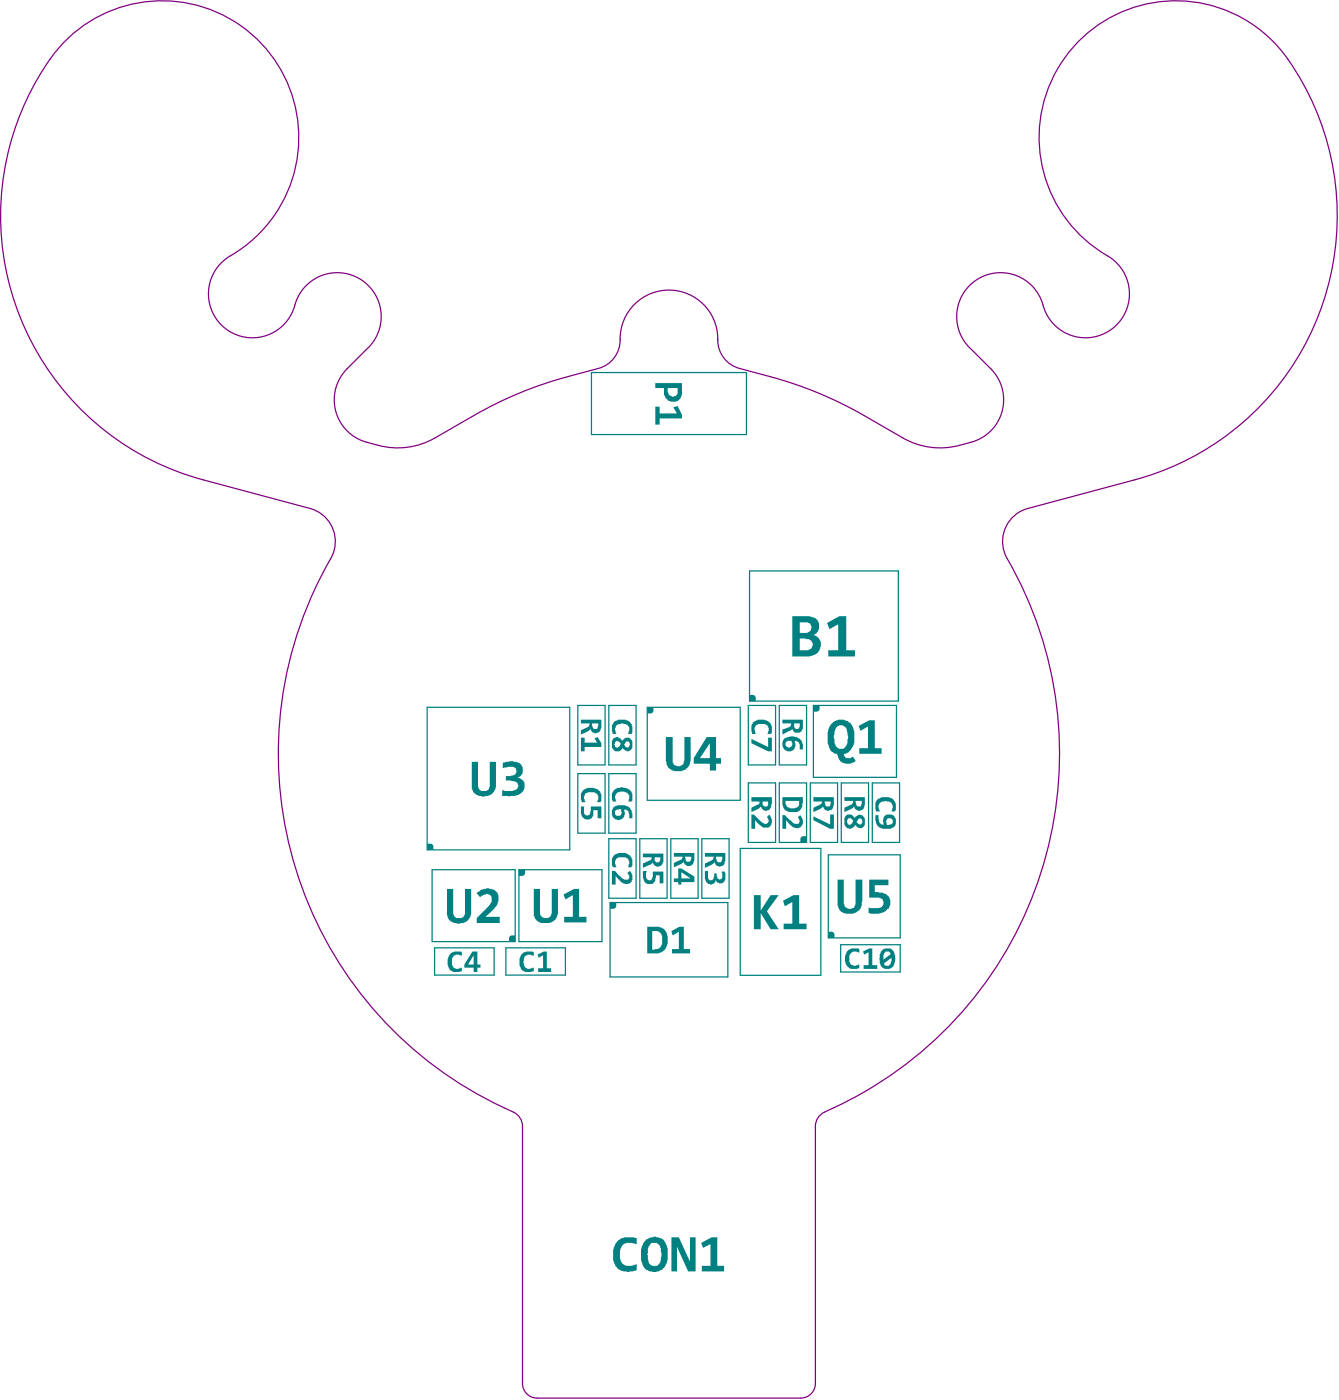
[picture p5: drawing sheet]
<svg xmlns="http://www.w3.org/2000/svg" width="183mm" height="191mm" viewBox="0 0 183 191" stroke-linecap="round" stroke-linejoin="round" font-family="sans-serif">
<g fill="#008080">
<path d="M58.3 115.2h.5l.3 .2v.7h-.8z"/>
<path d="M69.6 127.8h.7v.8h-.8v-.5z"/>
<path d="M83.3 123.3h.8v.5l-.2 .3h-.6z"/>
<path d="M88.3 96.6h.9v.5l-.2 .3h-.7z"/>
<path d="M102.3 94.9h.5l.3 .2v.7h-.8z"/>
<path d="M109.4 114.3l.7-.1v.9h-.9v-.6z"/>
<path d="M111 96.3h.9v.6l-.2 .2-.7 .1z"/>
<path d="M113 127.2l.7 .1 .2 .3v.5h-.9z"/>
<path d="M70.8 118.8h.9v.5l-.2 .3h-.7z"/>
</g>
<g fill="none" stroke="#008080" stroke-width=".17">
<path d="M80.7 50.9h21.2v8.4h-21.2zM102.3 78h20.3v17.8h-20.3zM58.3 96.6h19.5v19.5h-19.5zM78.9 96.3h3.7v8.2h-3.7zM83.1 96.3h3.7v8.2h-3.7zM88.3 96.6h12.7v12.7h-12.7zM102.1 96.3h3.7v8.2h-3.7zM106.4 96.3h3.7v8.2h-3.7zM111 96.3h11.3v9.9h-11.3zM59 118.8h11.3v9.8h-11.3zM70.8 118.8h11.4v9.8h-11.4zM78.9 105.7h3.7v8.1h-3.7z"/>
<path d="M83.1 105.7h3.7v8.1h-3.7zM83.1 114.5h3.7v8.2h-3.7zM87.3 114.5h3.7v8.2h-3.7zM91.5 114.5h3.8v8.2h-3.8zM95.8 114.5h3.7v8.2h-3.7zM101 115.9h11v17.3h-11zM102.1 106.9h3.7v8.2h-3.7zM106.4 106.9h3.7v8.2h-3.7zM110.6 106.9h3.7v8.2h-3.7zM113 116.7h9.9v11.4h-9.9zM114.8 106.9h3.7v8.2h-3.7zM119 106.9h3.8v8.2h-3.8z"/>
<path d="M59.3 129.4h8.1v3.8h-8.1zM69 129.4h8.2v3.8h-8.2zM83.3 123.3h16v10.1h-16zM114.7 129h8.2v3.8h-8.2z"/>
</g>
<g fill="#008080">
<path d="M79.6 107.9a1.95 1.95 0 0 1 2.3 .2 2.07 2.07 0 0 1 .1 1.5h-.5a.87 .87 0 0 0-.3-1.3l-.1-.1a1.35 1.35 0 0 0-1.2 .3l-.2 .3v.3h.1l.1 .5h-.5v-.2a1.45 1.45 0 0 1 .2-1.5z"/>
<path d="M79.3 110.1h.5l-.1 .1v.6a.42 .42 0 0 0 .2 .5 .42 .42 0 0 0 .6-.1v-.4h.1v-.7h1.5v1.7h-.5v-1.1h-.6v.5a.81 .81 0 0 1-.8 .7 .81 .81 0 0 1-.8-.7h-.1z"/>
<path d="M79.3 100.7h.5v.7h1.7l-.4-.6 .5-.1 .5 .8v.5h-2.3v.6h-.5z"/>
<path d="M87.8 119h.4a.93 .93 0 0 0 .3 1.2h.2a.32 .32 0 0 0 .3-.4h.1v-.8h1.4v1.6h-.5v-1.1h-.5l-.1 .5a.78 .78 0 0 1-.6 .8 .78 .78 0 0 1-.9-.6h-.1v-.2h-.1v-1z"/>
<path d="M106.8 111.3h.3l.8 .7a.99 .99 0 0 0 1.1 .5l.1-.2a.33 .33 0 0 0-.1-.5l-.1-.2 .3-.3v.1a1.04 1.04 0 0 1-.1 1.6 1.22 1.22 0 0 1-1.3-.4l-.5-.6v1.2h-.5z"/>
<path d="M119.9 109h.1a1.99 1.99 0 0 1 1.9 .2l.1 .1a1.73 1.73 0 0 1 .2 1.5h-.5l.1-.5a.73 .73 0 0 0-.7-.8 1.04 1.04 0 0 0-1.1 .3l-.1 .6h.1l.1 .4h-.5l-.1-.3a1.56 1.56 0 0 1 .3-1.4z"/>
<path d="M71.5 130h.2h1h.1v.5l-.5-.1a.73 .73 0 0 0-.8 .7l-.1 .2 .1 .3a.7 .7 0 0 0 1 .6h.3v.5h-.1a1.31 1.31 0 0 1-1.6-.5l-.2-.3v-.2a1.45 1.45 0 0 1 .5-1.6z"/>
<path d="M73.4 130.4l.8-.4h.4v2.2h.6v.6h-1.8v-.6h.7v-1.7l-.6 .3z"/>
<path d="M61.6 130.1l.3-.1h1h.1v.5a.94 .94 0 0 0-1.2 .1l-.1 .4a1.33 1.33 0 0 0 .3 1.2l.6 .1v-.1h.4v.5h-.1a1.24 1.24 0 0 1-1.3-.2 1.24 1.24 0 0 1-.5-1.2l.1-.6z"/>
<path d="M61 121.4h.8v3.1a.82 .82 0 0 0 1.1 .9l.4-.2 .2-.3v-3.5h.8v3.1a1.45 1.45 0 0 1-1.4 1.6 1.48 1.48 0 0 1-1.8-.8v-.3h-.1z"/>
<path d="M65.1 121.8h.1a1.89 1.89 0 0 1 2.4-.1h.1a1.26 1.26 0 0 1 .2 1.5v.4l-.2 .3-1.5 1.3h2v.9h-3.1v-.7l1.3-1.4a1.61 1.61 0 0 0 .7-1.2 .72 .72 0 0 0-.8-.7v.1h-.2l-.6 .3-.4-.5z"/>
<path d="M72.8 121.4h.9v3.1a.81 .81 0 0 0 .8 .9 .81 .81 0 0 0 .8-.9v-3.1h.8v2.9a1.54 1.54 0 0 1-1.8 1.8 1.35 1.35 0 0 1-1.5-1.6z"/>
<path d="M76.9 122.2l1.4-.8h.7v3.8h1v.8h-3v-.8h1.2v-2.9l-1 .5z"/>
<path d="M91.6 127.2l1.1-.6h.6v3h.9v.6h-2.5v-.6h.9v-2.4l-.8 .6z"/>
<path d="M83.9 107.8l.3-.1a1.48 1.48 0 0 1 1.5 .1 1.12 1.12 0 0 1 .6 1.2l-.1 .5h-.5a.98 .98 0 0 0 0-1.1 1.34 1.34 0 0 0-1.7 .1l-.1 .5h.1l.1 .5h-.5v-.1a1.44 1.44 0 0 1 .3-1.6z"/>
<path d="M90.9 100.7h.9v2.9a.8 .8 0 0 0 .9 1h.3a.48 .48 0 0 0 .3-.6l.1-.1v-3.2h.9v2.9a1.68 1.68 0 0 1-2.2 1.7 1.31 1.31 0 0 1-1.1-1.2l-.1-.1z"/>
<path d="M89.4 55.5h.6v1h2.4l-.5-.9 .6-.1 .6 1.1v.5h-3.1v.9h-.6z"/>
<path d="M115.8 129.7l.4-.1v-.1h1l.1 .1v.5a.94 .94 0 0 0-1.2 .1l-.2 .3a1.33 1.33 0 0 0 .4 1.3l.5 .1v-.1l.5-.1v.5h-.2a1.22 1.22 0 0 1-1.8-1.1 1.74 1.74 0 0 1 .4-1.3z"/>
<path d="M117.8 130l.8-.5h.4v2.3h.7v.5h-1.8v-.5h.6v-1.8l-.6 .4z"/>
<path d="M114.3 120.1h.9v3.3v.4h.1a.78 .78 0 0 0 .9 .3 .78 .78 0 0 0 .6-.7v-3.3h.9v3l-.1 .1a1.52 1.52 0 0 1-1.9 1.6 1.35 1.35 0 0 1-1.4-1.6z"/>
<path d="M118.6 120.1h2.6v.8h-1.8v.9h.5l.1 .1a1.38 1.38 0 0 1 1.5 1.7l-.1 .1a.81 .81 0 0 1-.5 .7 1.84 1.84 0 0 1-1.4 .4l-1-.1v-.8l.2 .1h.9a.89 .89 0 0 0 .9-.3v-.1a.68 .68 0 0 0-.6-1h-1.3z"/>
<path d="M64.4 104.1h.8v3.1a.82 .82 0 0 0 1.1 .8l.4-.1 .1-.5v-3.3h.9v3.1a1.45 1.45 0 0 1-1.5 1.5 1.48 1.48 0 0 1-1.7-.8v-.1h-.1z"/>
<path d="M68.7 104.1h.1a2.88 2.88 0 0 1 1.9 0l.1 .1a.58 .58 0 0 1 .4 .5h.1a1.26 1.26 0 0 1-.7 1.6 1.02 1.02 0 0 1 .9 1.5v.1h-.1a1.76 1.76 0 0 1-1.7 .8l-.2 .1-.1-.1h-.9v-.8h.3a1.98 1.98 0 0 0 1.8-.2l.1-.3a.76 .76 0 0 0-.9-.7l-.1-.1h-.7v-.6h.7l.1-.1a.62 .62 0 0 0 .7-.7 .62 .62 0 0 0-.9-.5l-1 .2v-.7z"/>
<path d="M84.4 169.4l.1-.1a2.23 2.23 0 0 1 1.8-.3l.6 .1v.9l-.1-.1a2.18 2.18 0 0 0-1.7 0 2.26 2.26 0 0 0-.3 2.5h.1a.43 .43 0 0 0 .5 .4 1.83 1.83 0 0 0 1.5-.2v.9l-.5 .1h-.4a1.85 1.85 0 0 1-2.2-1.1v-.3h-.1v-.3a2.71 2.71 0 0 1 .7-2.5z"/>
<path d="M91.6 169h1l1.6 3.3v-3.3h.7v4.6h-1l-1.5-3.3v3.3h-.8z"/>
<path d="M95.7 169.7l1.4-.7h.8v3.9h.9v.7h-3v-.7h1.2v-3l-1.1 .5z"/>
<path d="M102.5 111.2h.4l1.1 1.1a.49 .49 0 0 0 .6 .2 .49 .49 0 0 0 .3-.5l-.2-.4 .3-.4 .1 .1a1.39 1.39 0 0 1 .2 1.4l-.3 .2a1.11 1.11 0 0 1-1.4-.3l-.5-.6v1.2h-.6z"/>
<path d="M83.9 116.7h.2a1.79 1.79 0 0 1 1.4-.1 1.44 1.44 0 0 1 .8 1.7h-.1v.1h-.5l.2-.5a.82 .82 0 0 0-1.1-.8 .75 .75 0 0 0-.7 .3 .75 .75 0 0 0-.1 .8l.1 .2h-.5v-.1a1.44 1.44 0 0 1 .3-1.6z"/>
<path d="M83.5 119h.4l.7 .6a.98 .98 0 0 0 1.2 .5l.1-.1v-.5l-.3-.3 .4-.2a1.24 1.24 0 0 1 0 1.6 1.04 1.04 0 0 1-1.4-.3l-.6-.7v1.2h-.5z"/>
<path d="M83.9 98.5l.6-.2a1.56 1.56 0 0 1 1.7 .6v.2h.1v1l-.1 .1h-.5l.1-.4h.1a.73 .73 0 0 0-.7-.9h-.1a.83 .83 0 0 0-1.1 .4l-.1 .4 .2 .5h-.5v-.2a1.35 1.35 0 0 1 .3-1.5z"/>
<path d="M102.9 98.5a2.05 2.05 0 0 1 2.1 .1v.1a1.19 1.19 0 0 1 .3 1.3v.2h-.6l.2-.5a.82 .82 0 0 0-1.1-.8h-.1a.7 .7 0 0 0-.6 1v.3h-.5v-.1a1.6 1.6 0 0 1 .2-1.5z"/>
<path d="M102.5 100.9l2.3 1.1v-1.3h.5v1.9h-.5l-2.3-1.1z"/>
<path d="M96.2 119h.4a2.03 2.03 0 0 0 .2 1.2 .38 .38 0 0 0 .4 0 .38 .38 0 0 0 .2-.3l.1-.1v-.5h.3l.1 .7 .2 .1h.2a.39 .39 0 0 0 .3-.6l-.1-.5h.4v.1a1.6 1.6 0 0 1-.2 1.5h-.1h-.7l-.2-.4h-.1v.4a.63 .63 0 0 1-1.1 0 1.19 1.19 0 0 1-.3-1.3z"/>
<path d="M111 111.5l2.3 1.1v-1.4h.5v2h-.5l-2.3-1.2z"/>
<path d="M117.2 99.1l1.4-.7h.8v3.8h.9v.7h-3v-.7h1.2v-3l-1.1 .6z"/>
<path d="M112.9 85.1l1.7-.9h.9v4.6h1.2v.9h-3.7v-.9h1.4v-3.5l-1.2 .6z"/>
<path d="M102.9 122.3h.9v2.1l1.4-2.1h1.1l-1.6 2.2 1.6 2.4h-1.1l-1.4-2.2v2.2h-.9z"/>
<path d="M106.9 123l1.4-.7h.8v3.8h1v.8h-3.2v-.8h1.2v-2.9l-1 .6z"/>
<path d="M80.8 98.8a.72 .72 0 0 0 .3 .8 .28 .28 0 0 0 .4 0 .28 .28 0 0 0 .1-.4v-.4zM79.3 98.3h2.8v.9a.87 .87 0 0 1-1 1v-.1h-.2l-.2-.2-.1-.3h-.1l-.1 .2-1.1 .5v-.6l1.1-.5 .1-.2v-.2h-1.2z"/>
<path d="M89.3 117.1a.63 .63 0 0 0 .2 .7 .39 .39 0 0 0 .5 0 .39 .39 0 0 0 .1-.5v-.2zM87.7 116.6h2.8v.8a.89 .89 0 0 1-.6 1h-.3l-.3-.2-.2-.4-.2 .2-1.2 .5v-.6l1.1-.4 .1-.2v-.2h-1.2z"/>
<path d="M93.5 117a.68 .68 0 0 0 .3 .7 .26 .26 0 0 0 .3 0 .26 .26 0 0 0 .2-.3v-.4zM92 116.5h2.8v.8a.89 .89 0 0 1-.7 1l-.5-.1-.3-.3v-.2h-.1v.2h-.2v.1l-1 .4v-.5l1-.5 .1-.2h.1v-.2h-1.2z"/>
<path d="M93 119.1v.9h1.3zM92.6 118.6h.4l1.8 1.1v.8h-1.8v.3h-.4v-.3h-.6v-.5h.6z"/>
<path d="M107.2 109.4v.2a.88 .88 0 0 0 1 .8l.4-.1a.5 .5 0 0 0 .5-.7v-.2zM106.8 108.9h2.8v.8h-.1a1.11 1.11 0 0 1-1.5 1.2 1.02 1.02 0 0 1-1.1-.9h-.1z"/>
<path d="M108.4 98.8a.52 .52 0 0 0 .3 .8l.4-.1v-.7zM106.8 98.3h2.8v1a.81 .81 0 0 1-1.1 .8l-.3-.3-.1-.3-.2 .3h-.2l-.9 .5v-.7l.9-.3 .3-.2v-.3h-1.2z"/>
<path d="M107.4 101.3l-.2 .1a.5 .5 0 0 0 .3 .6 .5 .5 0 0 0 .6-.2v-.4h-.1a.33 .33 0 0 0-.2-.3 .33 .33 0 0 0-.3 .2zM107 100.8h.2a1.27 1.27 0 0 1 1.3-.1 1.15 1.15 0 0 1 1.1 1.2v.5h-.5v-1l-.5-.2h-.2h.1v.2a.84 .84 0 0 1-.4 1.1 .84 .84 0 0 1-1.1-.2 1.12 1.12 0 0 1 0-1.5z"/>
<path d="M116.8 109.4v.4a.32 .32 0 0 0 .5 .3h.2l.1-.7zM115.2 108.9h2.8v1.1a.88 .88 0 0 1-.8 .7h-.1a.32 .32 0 0 1-.4-.4h-.1v-.2l-.3 .3-1.1 .5v-.6l1.1-.4v-.3h.1v-.2h-1.2z"/>
<path d="M117.3 111.8a.46 .46 0 0 0-.3 .6h.1a.26 .26 0 0 0 .3 .2 .26 .26 0 0 0 .2-.3 .3 .3 0 0 0 .1-.3 .3 .3 0 0 0-.3-.2zM115.7 111.8v.2a.33 .33 0 0 0 0 .5l.2 .2 .1-.1a.3 .3 0 0 0 .3-.3h.1v-.3l-.1-.1a.38 .38 0 0 0-.6-.1zM115.6 111.2a.99 .99 0 0 1 1.1 .6 .78 .78 0 0 1 1-.5l.1 .1a1.5 1.5 0 0 1 .1 1.5 .69 .69 0 0 1-1.1-.2h-.1a.58 .58 0 0 1-.5 .4l-.1 .1-.4-.1a1.18 1.18 0 0 1-.5-1.2v-.2z"/>
<path d="M121.2 111.8l-.3 .4 .1 .1a.28 .28 0 0 0 0 .3 .28 .28 0 0 0 .3 .1l.1-.1a.43 .43 0 0 0 .4-.5 .43 .43 0 0 0-.5-.3zM119.5 111.3h.4v.6h.1l.1 .5 .1 .2 .5 .1-.1-.2a1.05 1.05 0 0 1 .4-1.3 .92 .92 0 0 1 1.1 .4 .94 .94 0 0 1-.5 1.5v.1h-.8a1.14 1.14 0 0 1-1.2-.9l-.1-.2z"/>
<path d="M64.6 130.5l-.7 1.2h.7zM64.5 130h.6v1.7h.5v.5h-.5v.6h-.5v-.6h-1.2v-.5z"/>
<path d="M89 127.2v2.5l.4-.1a.95 .95 0 0 0 1-1.3 .9 .9 0 0 0-1-1.1zM88.3 126.6h1.3a1.45 1.45 0 0 1 1.5 1.6 1.87 1.87 0 0 1-.5 1.6l-.7 .4h-1.6z"/>
<path d="M84 110.7h-.1a.49 .49 0 0 0 .2 .7 .49 .49 0 0 0 .6-.1l.1-.2h.1v-.2h-.1a.26 .26 0 0 0 0-.3 .26 .26 0 0 0-.3-.1zM83.8 110.1h.1a1.74 1.74 0 0 1 2.2 .5l.2 .5v.7h-.4v-.6l-.1-.4-.2-.1-.5-.1h.1v.1a.91 .91 0 0 1-.5 1.2h-.1a.52 .52 0 0 1-.7-.1 1.06 1.06 0 0 1-.1-1.6z"/>
<path d="M96.9 101.5l-1.4 2h1.4zM96.5 100.7h1.2v2.8h.7v.8h-.7v.9h-.8v-.9h-2.2v-.8z"/>
<path d="M91.1 53v.6l.1 .1a.65 .65 0 0 0 .9 .4l.4-.3v-.8zM89.4 52.3h3.7v1.1a1.19 1.19 0 0 1-1.2 1.5 1.09 1.09 0 0 1-1.1-.7l-.2-.3v-.9h-1.2z"/>
<path d="M120.8 130l-.1 .4h-.1v.7l1-.8-.3-.3zM120.7 131.6a.32 .32 0 0 0 .4 .3h.1a1.13 1.13 0 0 0 .5-1.1zM120.6 129.6h.1a.97 .97 0 0 1 1.2 .4h.1v.1a2.18 2.18 0 0 1-.1 1.9 1.04 1.04 0 0 1-1.2 .3 1.04 1.04 0 0 1-.6-1.1l-.1-.3h.1v-.6a.78 .78 0 0 1 .5-.7z"/>
<path d="M88.9 169.7a2.1 2.1 0 0 0-.5 2v.2a1.21 1.21 0 0 0 .6 1 .94 .94 0 0 0 1.2-1l.1-.3-.1-.8a.81 .81 0 0 0-.4-.9l-.2-.2zM88.2 169.2a2.32 2.32 0 0 1 1.7-.2 1.31 1.31 0 0 1 .8 .6h.1a4.1 4.1 0 0 1 .3 2v.1a1.96 1.96 0 0 1-1.3 1.9 1.69 1.69 0 0 1-2.1-1 2.16 2.16 0 0 1-.2-1.3 2.7 2.7 0 0 1 .7-2.1z"/>
<path d="M104.1 109.5v.2a.38 .38 0 0 0 .4 .4 .38 .38 0 0 0 .3-.4v-.2zM102.5 108.9h2.8v.9v.1a.76 .76 0 0 1-1 .8l-.3-.2-.2-.4-.2 .3-1.1 .5v-.6l1-.4 .1-.2v-.2h-1.1z"/>
<path d="M85.5 101.3a.38 .38 0 0 0-.2 .6 .38 .38 0 0 0 .6 0l.1-.1v-.3h-.1a.26 .26 0 0 0-.1-.3 .26 .26 0 0 0-.3 .1zM84 101.3a.33 .33 0 0 0-.1 .5 .28 .28 0 0 0 .2 .3 .28 .28 0 0 0 .3-.1 .39 .39 0 0 0 .3-.4 .39 .39 0 0 0-.4-.3v-.1zM83.8 100.7a.78 .78 0 0 1 1.1 .5 .74 .74 0 0 1 1-.4 .74 .74 0 0 1 .4 1 .68 .68 0 0 1-.4 .7 .68 .68 0 0 1-.8-.1l-.2-.3v.3a.76 .76 0 0 1-.9 .2 .76 .76 0 0 1-.5-.8v-.6z"/>
<path d="M97.7 117v.3h.1a.34 .34 0 0 0 .4 .5l.3-.1 .1-.7zM96.2 116.5h2.8v1.1l-.1 .2a.76 .76 0 0 1-.8 .6l-.1-.1a.3 .3 0 0 1-.4-.4l-.1-.1-.2 .2-1.1 .5v-.6l1.1-.5v-.1h.1v-.3h-1.2z"/>
<path d="M112.5 109.5l.1 .2a.34 .34 0 0 0 .4 .4h.3l.1-.6zM111 108.9h2.8v1.1l-.1 .1a.66 .66 0 0 1-1.1 .5l-.2-.1v-.2l-.1-.2-.2 .3-1.1 .5v-.6l1.1-.5v-.2h.1v-.1h-1.2z"/>
<path d="M114.3 99.1l-.4 .8-.1 .5 .1 .6a1.03 1.03 0 0 0 .6 1.2v.1a.81 .81 0 0 0 1-.5 .7 .7 0 0 0 .2-.8v-.5l-.1-.8a.81 .81 0 0 0-1.2-.6zM113.8 98.5a1.76 1.76 0 0 1 2.7 1.2l.1 .5a2.55 2.55 0 0 1-.8 2.5l-.1 .2h-.5a.34 .34 0 0 0 .3 .6h.6l.2-.1h.1l.4 .6a1.65 1.65 0 0 1-2.3-.3l-.2-.7a1.57 1.57 0 0 1-1.1-.8 4.1 4.1 0 0 1-.2-2.4v-.2h.1l.1-.4z"/>
<path d="M109.1 85v1.4h1.1a.68 .68 0 0 0 .4-1.1l-.4-.3zM109.1 87.2v1.6h1.1a.82 .82 0 0 0 .7-.6 .82 .82 0 0 0-.3-.8l-.7-.2zM108.1 84.2h2a1.56 1.56 0 0 1 1.7 1v.1a1.18 1.18 0 0 1-.7 1.4l-.1 .1a1.15 1.15 0 0 1 1 1.2v.1a1.7 1.7 0 0 1-1.2 1.5l-.3 .1h-2.4z"/>
</g>
<path d="M50.2 47.5l-2.8 2.9a6 6 0 0 0 2.7 10 11 11 0 0 0 8.5-.2l6-3.4a53.3 53.3 0 0 1 12.9-5.4l4.2-1.1a4 4 0 0 0 2.9-4 6.7 6.7 0 0 1 6.8-6.7 6.7 6.7 0 0 1 6.6 6.9 4 4 0 0 0 2.9 3.8l4.2 1.1a53.3 53.3 0 0 1 12.8 5.4l5.3 3a10.2 10.2 0 0 0 7.8 1 7.6 7.6 0 0 0 4.2-2 6 6 0 0 0 0-8.4l-2.8-2.9M50.3 47.5a6 6 0 0 0-1.3-9.5 6 6 0 0 0-8.8 3.7 6 6 0 0 1-9.4 3.2 6 6 0 0 1 .6-10 18.7 18.7 0 0 0 4.1-29.2 18.7 18.7 0 0 0-29.3 3.4 37.3 37.3 0 0 0 21.5 56.4l14.6 3.9a4.7 4.7 0 0 1 2.5 7.5 53.4 53.4 0 0 0 25.3 75 2.13 2.13 0 0 1 1.2 1.9M132.3 47.5a6 6 0 0 1 1.3-9.5 6 6 0 0 1 8.8 3.7 6 6 0 0 0 9.4 3.2 6 6 0 0 0-.7-10 18.7 18.7 0 0 1-4.4-28.7 18.7 18.7 0 0 1 29 1.9 37.3 37.3 0 0 1-20.9 57.4l-14.5 3.9a4.7 4.7 0 0 0-2.8 6.9 53.4 53.4 0 0 1-25 75.6 2.13 2.13 0 0 0-1.2 1.9M71.3 153.8v35.1a2 2 0 0 0 2 2h36a2 2 0 0 0 2-2v-35.1" fill="none" stroke="#800080" stroke-width=".17"/>
</svg>
